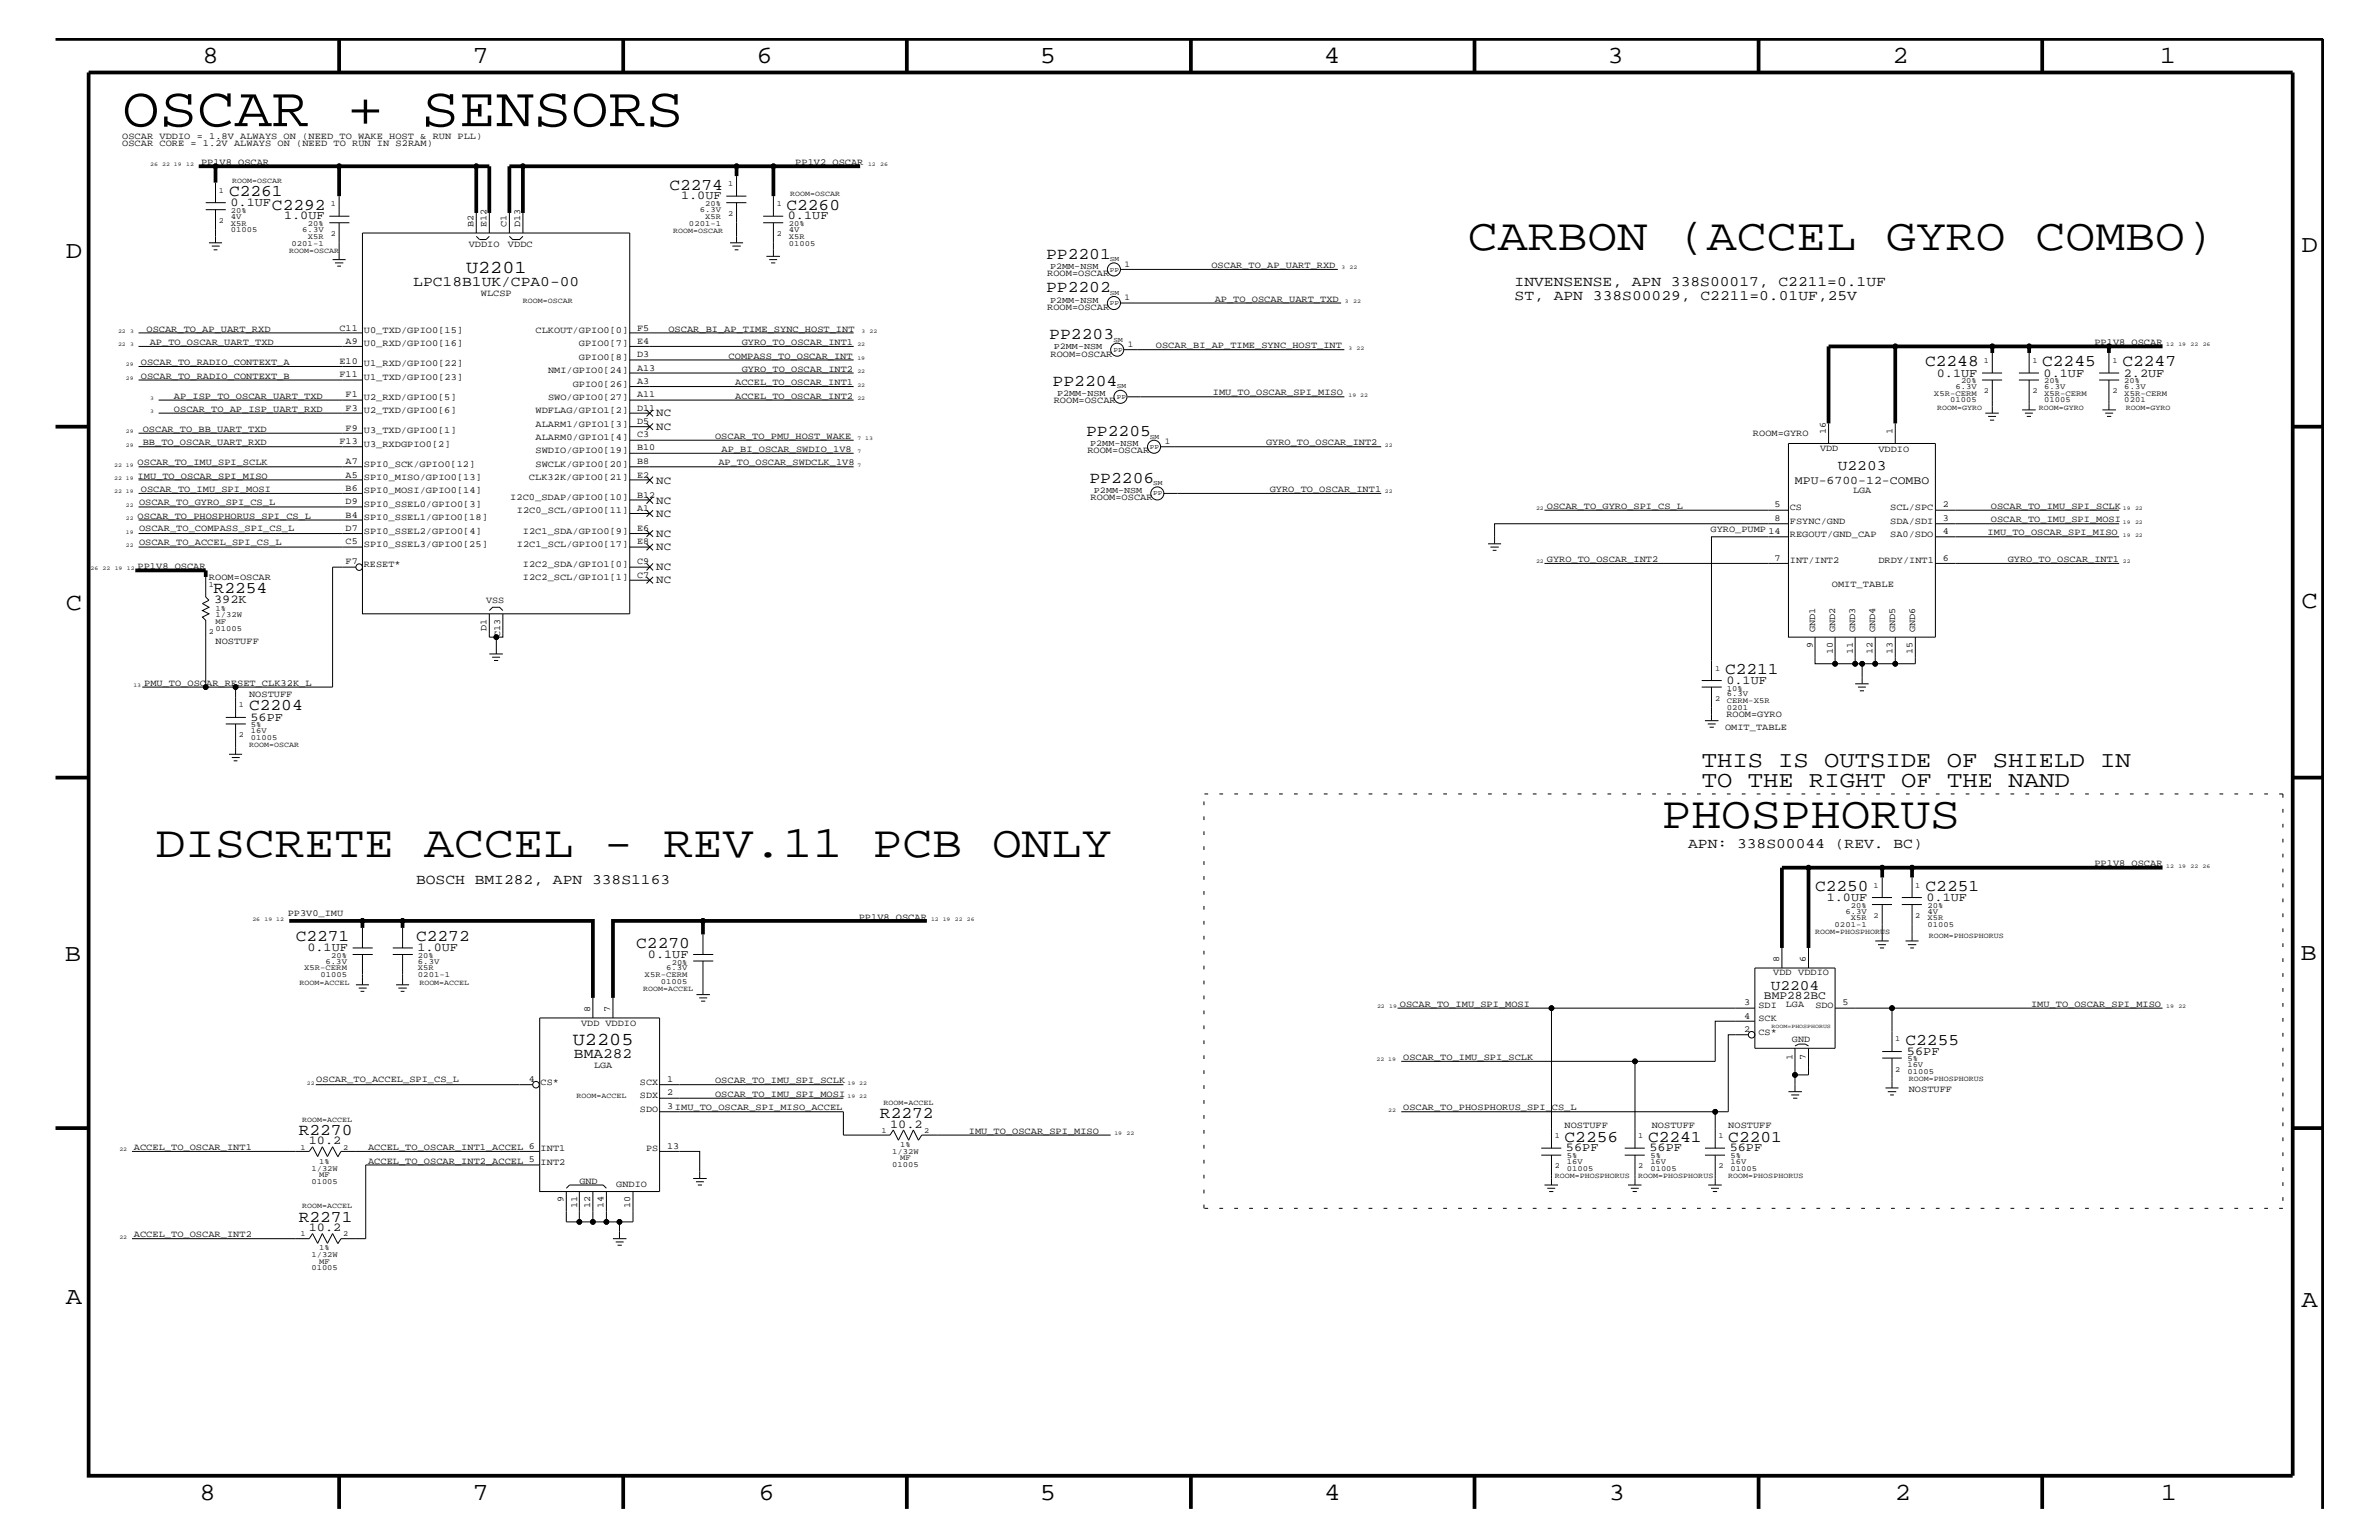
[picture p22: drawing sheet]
<svg xmlns="http://www.w3.org/2000/svg" width="432mm" height="279mm" viewBox="0 0 432 279" stroke-linecap="round" stroke-linejoin="round" font-family="sans-serif">
<defs><g id="words">
<text font-size="10.2" x="22.2" y="22.9">OSCAR + SENSORS</text>
<g font-size="8.2">
<text x="266.4" y="45.3">CARBON (ACCEL GYRO COMBO)</text>
<text x="28.2" y="155.6">DISCRETE ACCEL - REV.11 PCB ONLY</text>
<text x="301.6" y="150.1">PHOSPHORUS</text>
</g>
<g font-size="4.5">
<text x="36.7" y="11.5">8</text>
<text x="85.8" y="11.5">7</text>
<text x="137.3" y="11.5">6</text>
<text x="188.7" y="11.5">5</text>
<text x="240.3" y="11.5">4</text>
<text x="291.8" y="11.5">3</text>
<text x="343.5" y="11.5">2</text>
<text x="392" y="11.5">1</text>
<text x="11.9" y="46.8">D</text>
<text x="417.7" y="45.7">D</text>
<text x="11.9" y="110.6">C</text>
<text x="417.7" y="110.3">C</text>
<text x="11.8" y="174.3">B</text>
<text x="417.6" y="174.2">B</text>
<text x="11.9" y="236.7">A</text>
<text x="417.7" y="237.1">A</text>
<text x="36.2" y="272.1">8</text>
<text x="85.8" y="272.1">7</text>
<text x="137.7" y="272.1">6</text>
<text x="188.7" y="272.1">5</text>
<text x="240.4" y="272.1">4</text>
<text x="292" y="272.1">3</text>
<text x="343.9" y="272.1">2</text>
<text x="392.2" y="272.1">1</text>
</g>
<g font-size="4.1">
<text x="308.9" y="139.2">THIS IS OUTSIDE OF SHIELD IN</text>
<text x="308.9" y="142.9">TO THE RIGHT OF THE NAND</text>
</g>
<g font-size="3.3">
<text x="84.6" y="49.6">U2201</text>
<text x="104" y="189.5">U2205</text>
</g>
<g font-size="3">
<text x="41.6" y="35.6">C2261</text>
<text x="121.5" y="34.4">C2274</text>
<text x="49.4" y="38">C2292</text>
<text x="142.7" y="38">C2260</text>
<text x="189.9" y="47">PP2201</text>
<text x="189.9" y="53">PP2202</text>
<text x="190.5" y="61.5">PP2203</text>
<text x="191.1" y="70">PP2204</text>
<text x="349.4" y="66.5">C2248</text>
<text x="370.7" y="66.5">C2245</text>
<text x="385.2" y="66.5">C2247</text>
<text x="197.1" y="79.1">PP2205</text>
<text x="197.7" y="87.6">PP2206</text>
<text x="38.8" y="107.6">R2254</text>
<text x="313.1" y="122.3">C2211</text>
<text x="45.2" y="128.9">C2204</text>
<text x="329.4" y="161.7">C2250</text>
<text x="349.5" y="161.7">C2251</text>
<text x="53.7" y="170.7">C2271</text>
<text x="75.5" y="170.7">C2272</text>
<text x="115.5" y="172">C2270</text>
<text x="345.9" y="189.5">C2255</text>
<text x="159.7" y="202.9">R2272</text>
<text x="54.2" y="205.9">R2270</text>
<text x="284" y="207.1">C2256</text>
<text x="299.1" y="207.1">C2241</text>
<text x="313.7" y="207.1">C2201</text>
<text x="54.2" y="221.7">R2271</text>
</g>
<g font-size="2.6">
<text x="75" y="51.9">LPC18B1UK/CPA0-00</text>
<text x="274.9" y="51.9">INVENSENSE, APN 338S00017, C2211=0.1UF</text>
<text x="274.9" y="54.4">ST, APN 338S00029, C2211=0.01UF,25V</text>
<text x="333.6" y="85.3">U2203</text>
<text x="306.4" y="153.8">APN: 338S00044 (REV. BC)</text>
<text x="75.5" y="160.5">BOSCH BMI282, APN 338S1163</text>
<text x="321.4" y="179.6">U2204</text>
<text x="104.2" y="192">BMA282</text>
</g>
<g font-size="2.2">
<text x="41.8" y="37.4">0.1UF</text>
<text x="51.6" y="39.8">1.0UF</text>
<text x="123.6" y="36.2">1.0UF</text>
<text x="143" y="39.8">0.1UF</text>
<text x="351.5" y="68.4">0.1UF</text>
<text x="370.9" y="68.4">0.1UF</text>
<text x="385.5" y="68.4">2.2UF</text>
<text x="38.9" y="109.4">392K</text>
<text x="313.4" y="124.1">0.1UF</text>
<text x="45.5" y="130.8">56PF</text>
<text x="331.6" y="163.5">1.0UF</text>
<text x="349.7" y="163.5">0.1UF</text>
<text x="55.8" y="172.6">0.1UF</text>
<text x="75.8" y="172.6">1.0UF</text>
<text x="117.6" y="173.8">0.1UF</text>
<text x="346.1" y="191.4">56PF</text>
<text x="56" y="207.6">10.2</text>
<text x="161.5" y="204.6">10.2</text>
<text x="284.2" y="208.9">56PF</text>
<text x="299.4" y="208.9">56PF</text>
<text x="313.9" y="208.9">56PF</text>
<text x="56" y="223.4">10.2</text>
</g>
<g font-size="2.1">
<text x="325.8" y="87.7">MPU-6700-12-COMBO</text>
<text x="320.2" y="181.3">BMP282BC</text>
</g>
<g font-size="2">
<text x="119.1" y="75.6">NC</text>
<text x="119.1" y="78">NC</text>
<text x="119.1" y="87.7">NC</text>
<text x="119.1" y="91.4">NC</text>
<text x="119.1" y="93.8">NC</text>
<text x="119.1" y="97.4">NC</text>
<text x="119.1" y="99.9">NC</text>
<text x="119.1" y="105.9">NC</text>
<text x="119.1" y="103.5">NC</text>
</g>
<g font-size="1.7">
<text x="22.2" y="26.5">OSCAR CORE = 1.2V ALWAYS ON (NEED TO RUN IN S2RAM)</text>
<text x="22.2" y="25.3">OSCAR VDDIO = 1.8V ALWAYS ON (NEED TO WAKE HOST &amp; RUN PLL)</text>
<text x="36.5" y="29.9">PP1V8_OSCAR</text>
<text x="144.4" y="29.9">PP1V2_OSCAR</text>
<text x="85.9" y="41.2" transform="rotate(-90 85.9 41.2)">B2</text>
<text x="88.3" y="41.2" transform="rotate(-90 88.3 41.2)">E12</text>
<text x="91.9" y="41.2" transform="rotate(-90 91.9 41.2)">C1</text>
<text x="94.4" y="41.2" transform="rotate(-90 94.4 41.2)">D13</text>
<text x="85.1" y="44.9">VDDIO</text>
<text x="92.2" y="44.9">VDDC</text>
<text x="87.3" y="53.8">WLCSP</text>
<text x="190.1" y="50.2">ROOM=OSCAR</text>
<text x="219.9" y="48.7">OSCAR_TO_AP_UART_RXD</text>
<text x="61.6" y="60">C11</text>
<text x="115.7" y="60">F5</text>
<text x="190.1" y="56.2">ROOM=OSCAR</text>
<text x="220.5" y="54.7">AP_TO_OSCAR_UART_TXD</text>
<text x="26.6" y="60.2">OSCAR_TO_AP_UART_RXD</text>
<text x="27.2" y="62.6">AP_TO_OSCAR_UART_TXD</text>
<text x="61.6" y="66">E10</text>
<text x="62.7" y="62.3">A9</text>
<text x="66" y="60.4">U0_TXD/GPIO0[15]</text>
<text x="66" y="62.9">U0_RXD/GPIO0[16]</text>
<text x="97.2" y="60.4">CLKOUT/GPIO0[0]</text>
<text x="105.1" y="62.9">GPIO0[7]</text>
<text x="105.1" y="65.3">GPIO0[8]</text>
<text x="115.7" y="62.3">E4</text>
<text x="115.7" y="64.8">D3</text>
<text x="121.3" y="60.2">OSCAR_BI_AP_TIME_SYNC_HOST_INT</text>
<text x="132.2" y="65.1">COMPASS_TO_OSCAR_INT</text>
<text x="134.6" y="62.6">GYRO_TO_OSCAR_INT1</text>
<text x="190.7" y="64.7">ROOM=OSCAR</text>
<text x="209.8" y="63.2">OSCAR_BI_AP_TIME_SYNC_HOST_INT</text>
<text x="380.2" y="62.6">PP1V8_OSCAR</text>
<text x="25.6" y="66.2">OSCAR_TO_RADIO_CONTEXT_A</text>
<text x="25.6" y="68.7">OSCAR_TO_RADIO_CONTEXT_B</text>
<text x="61.6" y="68.4">F11</text>
<text x="66" y="66.5">U1_RXD/GPIO0[22]</text>
<text x="66" y="68.9">U1_TXD/GPIO0[23]</text>
<text x="99.5" y="67.7">NMI/GPIO0[24]</text>
<text x="104" y="70.1">GPIO0[26]</text>
<text x="115.7" y="67.3">A13</text>
<text x="115.7" y="69.6">A3</text>
<text x="133.4" y="69.9">ACCEL_TO_OSCAR_INT1</text>
<text x="134.6" y="67.5">GYRO_TO_OSCAR_INT2</text>
<text x="220.1" y="71.7">IMU_TO_OSCAR_SPI_MISO</text>
<text x="31.6" y="74.7">OSCAR_TO_AP_ISP_UART_RXD</text>
<text x="31.6" y="72.3">AP_ISP_TO_OSCAR_UART_TXD</text>
<text x="62.7" y="74.5">F3</text>
<text x="62.7" y="72.1">F1</text>
<text x="66" y="72.6">U2_RXD/GPIO0[5]</text>
<text x="66" y="75">U2_TXD/GPIO0[6]</text>
<text x="97.2" y="75">WDFLAG/GPIO1[2]</text>
<text x="97.2" y="77.4">ALARM1/GPIO1[3]</text>
<text x="99.5" y="72.6">SWO/GPIO0[27]</text>
<text x="115.7" y="72.1">A11</text>
<text x="115.7" y="74.5">D11</text>
<text x="115.7" y="76.9">D5</text>
<text x="133.4" y="72.3">ACCEL_TO_OSCAR_INT2</text>
<text x="191.3" y="73.2">ROOM=OSCAR</text>
<text x="25.9" y="80.8">BB_TO_OSCAR_UART_RXD</text>
<text x="25.9" y="78.3">OSCAR_TO_BB_UART_TXD</text>
<text x="61.6" y="80.5">F13</text>
<text x="62.7" y="78.2">F9</text>
<text x="66" y="78.6">U3_TXD/GPIO0[1]</text>
<text x="66" y="81.1">U3_RXDGPIO0[2]</text>
<text x="97.2" y="82.2">SWDIO/GPIO0[19]</text>
<text x="97.2" y="79.9">ALARM0/GPIO1[4]</text>
<text x="115.7" y="81.7">B10</text>
<text x="115.7" y="79.4">C3</text>
<text x="129.8" y="79.6">OSCAR_TO_PMU_HOST_WAKE</text>
<text x="131" y="82">AP_BI_OSCAR_SWDIO_1V8</text>
<text x="197.4" y="82.2">ROOM=OSCAR</text>
<text x="229.8" y="80.8">GYRO_TO_OSCAR_INT2</text>
<text x="318.2" y="79.2">ROOM=GYRO</text>
<text x="330.4" y="81.9">VDD</text>
<text x="331.4" y="78.8" transform="rotate(-90 331.4 78.8)">16</text>
<text x="341" y="82">VDDIO</text>
<text x="343.5" y="78.8" transform="rotate(-90 343.5 78.8)">1</text>
<text x="25" y="84.4">OSCAR_TO_IMU_SPI_SCLK</text>
<text x="25" y="86.9">IMU_TO_OSCAR_SPI_MISO</text>
<text x="25.6" y="89.3">OSCAR_TO_IMU_SPI_MOSI</text>
<text x="62.7" y="84.2">A7</text>
<text x="62.7" y="86.6">A5</text>
<text x="62.7" y="89">B6</text>
<text x="66" y="87.1">SPI0_MISO/GPIO0[13]</text>
<text x="66" y="89.5">SPI0_MOSI/GPIO0[14]</text>
<text x="66" y="84.7">SPI0_SCK/GPIO0[12]</text>
<text x="96" y="87.1">CLK32K/GPIO0[21]</text>
<text x="97.2" y="84.7">SWCLK/GPIO0[20]</text>
<text x="115.7" y="84.2">B8</text>
<text x="115.7" y="86.6">E2</text>
<text x="130.4" y="84.4">AP_TO_OSCAR_SWDCLK_1V8</text>
<text x="230.5" y="89.3">GYRO_TO_OSCAR_INT1</text>
<text x="336.3" y="89.5">LGA</text>
<text x="25" y="94.2">OSCAR_TO_PHOSPHORUS_SPI_CS_L</text>
<text x="25.2" y="91.6">OSCAR_TO_GYRO_SPI_CS_L</text>
<text x="62.7" y="91.5">D9</text>
<text x="62.7" y="93.9">B4</text>
<text x="66" y="94.3">SPI0_SSEL1/GPIO0[18]</text>
<text x="66" y="92">SPI0_SSEL0/GPIO0[3]</text>
<text x="92.6" y="90.7">I2C0_SDAP/GPIO0[10]</text>
<text x="93.8" y="93.2">I2C0_SCL/GPIO0[11]</text>
<text x="115.7" y="90.3">B12</text>
<text x="115.7" y="92.7">A1</text>
<text x="198" y="90.7">ROOM=OSCAR</text>
<text x="280.8" y="92.3">OSCAR_TO_GYRO_SPI_CS_L</text>
<text x="322.1" y="94.5">8</text>
<text x="322.1" y="92.1">5</text>
<text x="324.9" y="95">FSYNC/GND</text>
<text x="324.9" y="92.6">CS</text>
<text x="343.1" y="95">SDA/SDI</text>
<text x="343.1" y="92.6">SCL/SPC</text>
<text x="352.6" y="94.5">3</text>
<text x="352.6" y="92.1">2</text>
<text x="361.4" y="92.3">OSCAR_TO_IMU_SPI_SCLK</text>
<text x="361.4" y="94.8">OSCAR_TO_IMU_SPI_MOSI</text>
<text x="25.2" y="96.4">OSCAR_TO_COMPASS_SPI_CS_L</text>
<text x="25.2" y="98.8">OSCAR_TO_ACCEL_SPI_CS_L</text>
<text x="62.7" y="98.7">C5</text>
<text x="62.7" y="96.3">D7</text>
<text x="66" y="99.3">SPI0_SSEL3/GPIO0[25]</text>
<text x="66" y="96.8">SPI0_SSEL2/GPIO0[4]</text>
<text x="93.8" y="99.3">I2C1_SCL/GPIO0[17]</text>
<text x="94.9" y="96.8">I2C1_SDA/GPIO0[9]</text>
<text x="115.7" y="96.3">E6</text>
<text x="115.7" y="98.7">E8</text>
<text x="310.5" y="96.5">GYRO_PUMP 14</text>
<text x="322.1" y="101.8">7</text>
<text x="324.9" y="97.4">REGOUT/GND_CAP</text>
<text x="343.1" y="97.4">SA0/SDO</text>
<text x="352.6" y="96.9">4</text>
<text x="352.6" y="101.8">6</text>
<text x="360.8" y="97.1">IMU_TO_OSCAR_SPI_MISO</text>
<text x="25" y="103.2">PP1V8_OSCAR</text>
<text x="37.9" y="105.3">ROOM=OSCAR</text>
<text x="62.7" y="102.4">F7</text>
<text x="66" y="102.9">RESET*</text>
<text x="94.9" y="102.9">I2C2_SDA/GPIO1[0]</text>
<text x="94.9" y="105.3">I2C2_SCL/GPIO1[1]</text>
<text x="115.7" y="102.4">C9</text>
<text x="115.7" y="104.8">C7</text>
<text x="280.8" y="102.1">GYRO_TO_OSCAR_INT2</text>
<text x="324.9" y="102.2">INT/INT2</text>
<text x="332.5" y="106.5">OMIT_TABLE</text>
<text x="341" y="102.2">DRDY/INT1</text>
<text x="364.4" y="102.1">GYRO_TO_OSCAR_INT1</text>
<text x="88.2" y="109.3">VSS</text>
<text x="39.1" y="116.8">NOSTUFF</text>
<text x="88.3" y="114.4" transform="rotate(-90 88.3 114.4)">D1</text>
<text x="90.8" y="115.5" transform="rotate(-90 90.8 115.5)">C13</text>
<text x="329" y="117.5" transform="rotate(-90 329 117.5)">9</text>
<text x="329.4" y="114.8" transform="rotate(-90 329.4 114.8)">GND1</text>
<text x="332.7" y="118.6" transform="rotate(-90 332.7 118.6)">10</text>
<text x="333.1" y="114.8" transform="rotate(-90 333.1 114.8)">GND2</text>
<text x="336.3" y="118.6" transform="rotate(-90 336.3 118.6)">11</text>
<text x="336.7" y="114.8" transform="rotate(-90 336.7 114.8)">GND3</text>
<text x="339.9" y="118.6" transform="rotate(-90 339.9 118.6)">12</text>
<text x="340.4" y="114.8" transform="rotate(-90 340.4 114.8)">GND4</text>
<text x="343.5" y="118.6" transform="rotate(-90 343.5 118.6)">13</text>
<text x="344" y="114.8" transform="rotate(-90 344 114.8)">GND5</text>
<text x="347.1" y="118.6" transform="rotate(-90 347.1 118.6)">15</text>
<text x="347.6" y="114.8" transform="rotate(-90 347.6 114.8)">GND6</text>
<text x="26.2" y="124.4">PMU_TO_OSCAR_RESET_CLK32K_L</text>
<text x="45.2" y="126.5">NOSTUFF</text>
<text x="313.4" y="130.2">ROOM=GYRO</text>
<text x="313.1" y="132.5">OMIT_TABLE</text>
<text x="380.2" y="157.2">PP1V8_OSCAR</text>
<text x="52.2" y="166.2">PP3V0_IMU</text>
<text x="155.9" y="166.9">PP1V8_OSCAR</text>
<text x="321.9" y="177">VDD</text>
<text x="322.9" y="174.5" transform="rotate(-90 322.9 174.5)">8</text>
<text x="326.4" y="176.9">VDDIO</text>
<text x="327.7" y="174.5" transform="rotate(-90 327.7 174.5)">6</text>
<text x="107.1" y="183.6" transform="rotate(-90 107.1 183.6)">8</text>
<text x="110.7" y="183.6" transform="rotate(-90 110.7 183.6)">7</text>
<text x="254.1" y="182.7">OSCAR_TO_IMU_SPI_MOSI</text>
<text x="316.6" y="182.4">3</text>
<text x="316.6" y="184.9">4</text>
<text x="319.2" y="182.9">SDI</text>
<text x="319.2" y="185.3">SCK</text>
<text x="324.1" y="182.7">LGA</text>
<text x="329.5" y="182.9">SDO</text>
<text x="334.4" y="182.4">5</text>
<text x="368.6" y="182.7">IMU_TO_OSCAR_SPI_MISO</text>
<text x="105.5" y="186.1">VDD VDDIO</text>
<text x="316.6" y="187.2">2</text>
<text x="319.2" y="187.7">CS*</text>
<text x="325.2" y="189.1">GND</text>
<text x="57.4" y="196.4">OSCAR_TO_ACCEL_SPI_CS_L</text>
<text x="96" y="196.4">4</text>
<text x="98.1" y="196.8">CS*</text>
<text x="107.8" y="193.7">LGA</text>
<text x="116.2" y="196.8">SCX</text>
<text x="121.1" y="196.4">1</text>
<text x="129.8" y="196.5">OSCAR_TO_IMU_SPI_SCLK</text>
<text x="254.7" y="192.3">OSCAR_TO_IMU_SPI_SCLK</text>
<text x="325.4" y="192.3" transform="rotate(-90 325.4 192.3)">1</text>
<text x="327.7" y="192.3" transform="rotate(-90 327.7 192.3)">7</text>
<text x="116.2" y="199.2">SDX</text>
<text x="116.2" y="201.7">SDO</text>
<text x="121.1" y="198.7">2</text>
<text x="121.1" y="201.2">3 IMU_TO_OSCAR_SPI_MISO_ACCEL</text>
<text x="129.8" y="199">OSCAR_TO_IMU_SPI_MOSI</text>
<text x="254.7" y="201.5">OSCAR_TO_PHOSPHORUS_SPI_CS_L</text>
<text x="346.5" y="198.1">NOSTUFF</text>
<text x="24.3" y="208.7">ACCEL_TO_OSCAR_INT1</text>
<text x="66.8" y="208.7">ACCEL_TO_OSCAR_INT1_ACCEL 6</text>
<text x="98.1" y="208.9">INT1</text>
<text x="117.3" y="208.9">PS</text>
<text x="121.1" y="208.5">13</text>
<text x="175.9" y="205.7">IMU_TO_OSCAR_SPI_MISO</text>
<text x="284" y="204.7">NOSTUFF</text>
<text x="299.8" y="204.7">NOSTUFF</text>
<text x="313.7" y="204.7">NOSTUFF</text>
<text x="66.8" y="211.1">ACCEL_TO_OSCAR_INT2_ACCEL 5</text>
<text x="98.1" y="211.4">INT2</text>
<text x="105.2" y="214.7">GND</text>
<text x="111.8" y="215.3">GNDIO</text>
<text x="102.3" y="218.1" transform="rotate(-90 102.3 218.1)">9</text>
<text x="104.7" y="219.2" transform="rotate(-90 104.7 219.2)">11</text>
<text x="107.1" y="219.2" transform="rotate(-90 107.1 219.2)">12</text>
<text x="109.6" y="219.2" transform="rotate(-90 109.6 219.2)">14</text>
<text x="114.4" y="219.2" transform="rotate(-90 114.4 219.2)">10</text>
<text x="24.3" y="224.5">ACCEL_TO_OSCAR_INT2</text>
</g>
<g font-size="1.6">
<text x="190.6" y="48.8">P2MM-NSM</text>
<text x="204.1" y="48.5">1</text>
<text x="190.6" y="54.9">P2MM-NSM</text>
<text x="204.1" y="54.5">1</text>
<text x="191.3" y="63.4">P2MM-NSM</text>
<text x="204.7" y="63">1</text>
<text x="191.9" y="71.8">P2MM-NSM</text>
<text x="197.9" y="80.9">P2MM-NSM</text>
<text x="211.4" y="80.5">1</text>
<text x="198.5" y="89.4">P2MM-NSM</text>
</g>
<g font-size="1.4">
<text x="39.7" y="35">1</text>
<text x="42.2" y="33.1">ROOM=OSCAR</text>
<text x="132.2" y="33.7">1</text>
<text x="143.4" y="35.6">ROOM=OSCAR</text>
<text x="39.7" y="40.4">2</text>
<text x="41.9" y="38.6">20%</text>
<text x="41.9" y="40.9">X5R</text>
<text x="41.9" y="39.7">4V</text>
<text x="55.9" y="41">20%</text>
<text x="60" y="37.4">1</text>
<text x="125.1" y="40.9">0201-1</text>
<text x="127" y="38.5">6.3V</text>
<text x="128" y="37.4">20%</text>
<text x="128" y="39.7">X5R</text>
<text x="132.2" y="39.2">2</text>
<text x="141" y="37.4">1</text>
<text x="143.2" y="41">20%</text>
<text x="41.9" y="42.1">01005</text>
<text x="52.5" y="45.9">ROOM=OSCAR</text>
<text x="52.9" y="44.6">0201-1</text>
<text x="54.9" y="42.1">6.3V</text>
<text x="55.9" y="43.4">X5R</text>
<text x="60" y="42.9">2</text>
<text x="122.2" y="42.3">ROOM=OSCAR</text>
<text x="141" y="42.9">2</text>
<text x="143.2" y="44.6">01005</text>
<text x="143.2" y="43.4">X5R</text>
<text x="143.2" y="42.1">4V</text>
<text x="94.9" y="55">ROOM=OSCAR</text>
<text x="360.1" y="65.9">1</text>
<text x="368.9" y="65.9">1</text>
<text x="383.5" y="65.9">1</text>
<text x="351" y="71.8">X5R-CERM</text>
<text x="354.9" y="70.6">6.3V</text>
<text x="355.9" y="69.5">20%</text>
<text x="360.1" y="71.3">2</text>
<text x="368.9" y="71.3">2</text>
<text x="371" y="71.8">X5R-CERM</text>
<text x="371" y="70.6">6.3V</text>
<text x="371" y="69.5">20%</text>
<text x="383.5" y="71.3">2</text>
<text x="385.6" y="71.8">X5R-CERM</text>
<text x="385.6" y="70.6">6.3V</text>
<text x="385.6" y="69.5">20%</text>
<text x="351.6" y="74.4">ROOM=GYRO</text>
<text x="354" y="73">01005</text>
<text x="370.1" y="74.4">ROOM=GYRO</text>
<text x="371" y="73">01005</text>
<text x="385.6" y="73">0201</text>
<text x="385.8" y="74.4">ROOM=GYRO</text>
<text x="37.9" y="106.5">1</text>
<text x="39.1" y="112">1/32W</text>
<text x="39.1" y="113.1">MF</text>
<text x="39.1" y="110.8">1%</text>
<text x="37.9" y="115">2</text>
<text x="39.1" y="114.4">01005</text>
<text x="311.3" y="121.7">1</text>
<text x="313.4" y="125.3">10%</text>
<text x="43.3" y="128.3">1</text>
<text x="45.6" y="131.9">5%</text>
<text x="311.3" y="127.1">2</text>
<text x="313.4" y="126.4">6.3V</text>
<text x="313.4" y="128.8">0201</text>
<text x="313.4" y="127.6">CERM-X5R</text>
<text x="43.3" y="133.8">2</text>
<text x="45.2" y="135.6">ROOM=OSCAR</text>
<text x="45.6" y="134.2">01005</text>
<text x="45.6" y="133">16V</text>
<text x="340" y="161.1">1</text>
<text x="347.6" y="161.1">1</text>
<text x="334.9" y="165.8">6.3V</text>
<text x="336" y="164.7">20%</text>
<text x="336" y="167">X5R</text>
<text x="340" y="166.5">2</text>
<text x="347.6" y="166.5">2</text>
<text x="349.8" y="165.8">4V</text>
<text x="349.8" y="164.7">20%</text>
<text x="349.8" y="167">X5R</text>
<text x="60.1" y="173.8">20%</text>
<text x="75.9" y="173.8">20%</text>
<text x="329.4" y="169.5">ROOM=PHOSPHORUS</text>
<text x="333" y="168.2">0201-1</text>
<text x="349.8" y="168.2">01005</text>
<text x="350.1" y="170.1">ROOM=PHOSPHORUS</text>
<text x="54.4" y="178.7">ROOM=ACCEL</text>
<text x="55.2" y="176.1">X5R-CERM</text>
<text x="58.2" y="177.3">01005</text>
<text x="59.1" y="174.9">6.3V</text>
<text x="75.9" y="176.1">X5R</text>
<text x="75.9" y="177.3">0201-1</text>
<text x="75.9" y="174.9">6.3V</text>
<text x="76.1" y="178.7">ROOM=ACCEL</text>
<text x="116.8" y="179.9">ROOM=ACCEL</text>
<text x="117" y="177.3">X5R-CERM</text>
<text x="120" y="178.5">01005</text>
<text x="120.9" y="176.1">6.3V</text>
<text x="121.9" y="175">20%</text>
<text x="344" y="188.9">1</text>
<text x="344" y="194.4">2</text>
<text x="346.2" y="194.8">01005</text>
<text x="346.2" y="193.7">16V</text>
<text x="346.2" y="192.6">5%</text>
<text x="346.5" y="196.2">ROOM=PHOSPHORUS</text>
<text x="54.9" y="203.5">ROOM=ACCEL</text>
<text x="104.6" y="199.2">ROOM=ACCEL</text>
<text x="160.4" y="200.4">ROOM=ACCEL</text>
<text x="54.5" y="208.6">1</text>
<text x="62.3" y="208.6">2</text>
<text x="160" y="205.5">1</text>
<text x="161.9" y="209.3">1/32W</text>
<text x="163.4" y="208.1">1%</text>
<text x="167.7" y="205.5">2</text>
<text x="282.2" y="206.5">1</text>
<text x="297.4" y="206.5">1</text>
<text x="311.9" y="206.5">1</text>
<text x="56.5" y="212.4">1/32W</text>
<text x="56.5" y="214.7">01005</text>
<text x="58" y="211.1">1%</text>
<text x="58" y="213.6">MF</text>
<text x="161.9" y="211.7">01005</text>
<text x="163.4" y="210.5">MF</text>
<text x="282.2" y="213.8">ROOM=PHOSPHORUS</text>
<text x="282.2" y="211.9">2</text>
<text x="284.4" y="212.5">01005</text>
<text x="284.4" y="211.3">16V</text>
<text x="284.4" y="210.2">5%</text>
<text x="297.3" y="213.8">ROOM=PHOSPHORUS</text>
<text x="297.4" y="211.9">2</text>
<text x="299.6" y="211.3">16V</text>
<text x="299.6" y="212.5">01005</text>
<text x="299.6" y="210.2">5%</text>
<text x="311.9" y="211.9">2</text>
<text x="313.7" y="213.8">ROOM=PHOSPHORUS</text>
<text x="314.1" y="212.5">01005</text>
<text x="314.1" y="210.2">5%</text>
<text x="314.1" y="211.3">16V</text>
<text x="54.9" y="219.2">ROOM=ACCEL</text>
<text x="54.5" y="224.3">1</text>
<text x="58" y="226.9">1%</text>
<text x="62.3" y="224.3">2</text>
<text x="56.5" y="228.1">1/32W</text>
<text x="56.5" y="230.5">01005</text>
<text x="58" y="229.3">MF</text>
</g>
<g font-size="1.3">
<text x="201.4" y="47.4">SM</text>
<text x="201.4" y="49.3">PP</text>
<text x="201.4" y="53.5">SM</text>
<text x="201.4" y="55.3">PP</text>
<text x="202.1" y="63.9">PP</text>
<text x="202.1" y="62">SM</text>
<text x="202.7" y="70.5">SM</text>
<text x="202.7" y="72.3">PP</text>
<text x="208.7" y="81.4">PP</text>
<text x="208.7" y="79.6">SM</text>
<text x="209.3" y="89.9">PP</text>
<text x="209.3" y="88.1">SM</text>
</g>
<g font-size="1">
<text x="27.3" y="30.2">26</text>
<text x="29.5" y="30.2">22 19</text>
<text x="33.8" y="30.2">12</text>
<text x="157.6" y="30.2">12</text>
<text x="159.8" y="30.2">26</text>
<text x="243.5" y="48.9">3</text>
<text x="244.9" y="48.9">22</text>
<text x="244.1" y="55">3</text>
<text x="245.6" y="55">22</text>
<text x="21.4" y="60.4">22</text>
<text x="21.4" y="62.9">22</text>
<text x="23.6" y="60.4">3</text>
<text x="23.6" y="62.9">3</text>
<text x="155.6" y="62.9">22</text>
<text x="155.6" y="65.3">19</text>
<text x="156.4" y="60.4">3</text>
<text x="157.8" y="60.4">22</text>
<text x="244.8" y="63.4">3</text>
<text x="246.2" y="63.4">22</text>
<text x="393.2" y="62.9">12</text>
<text x="395.4" y="62.9">19</text>
<text x="397.6" y="62.9">22</text>
<text x="399.8" y="62.9">26</text>
<text x="22.9" y="68.9">29</text>
<text x="22.9" y="66.5">29</text>
<text x="155.6" y="70.1">22</text>
<text x="155.6" y="67.7">22</text>
<text x="244.8" y="72">19 22</text>
<text x="27.3" y="75">3</text>
<text x="27.3" y="72.6">3</text>
<text x="155.6" y="72.6">22</text>
<text x="22.9" y="81.1">29</text>
<text x="22.9" y="78.6">29</text>
<text x="155.6" y="82.2">7</text>
<text x="155.6" y="79.9">7</text>
<text x="157.1" y="79.9">13</text>
<text x="251.4" y="81.1">22</text>
<text x="20.7" y="89.5">22 19</text>
<text x="20.7" y="87.1">22 19</text>
<text x="20.7" y="84.7">22 19</text>
<text x="155.6" y="84.7">7</text>
<text x="251.4" y="89.5">22</text>
<text x="22.9" y="92">22</text>
<text x="22.9" y="94.3">22</text>
<text x="278.8" y="92.6">22</text>
<text x="385.3" y="95">19</text>
<text x="385.3" y="92.6">19</text>
<text x="387.5" y="95">22</text>
<text x="387.5" y="92.6">22</text>
<text x="22.9" y="99.3">22</text>
<text x="22.9" y="96.8">19</text>
<text x="385.3" y="97.4">19</text>
<text x="387.5" y="97.4">22</text>
<text x="16.4" y="103.5">26</text>
<text x="18.6" y="103.5">22</text>
<text x="20.8" y="103.5">19</text>
<text x="23" y="103.5">12</text>
<text x="278.8" y="102.2">22</text>
<text x="385.3" y="102.2">22</text>
<text x="24.2" y="124.7">13</text>
<text x="393.2" y="157.4">12</text>
<text x="395.4" y="157.4">19</text>
<text x="397.6" y="157.4">22</text>
<text x="399.8" y="157.4">26</text>
<text x="45.8" y="167.1">26</text>
<text x="48" y="167.1">19 12</text>
<text x="169" y="167.1">12 19</text>
<text x="173.3" y="167.1">22</text>
<text x="175.5" y="167.1">26</text>
<text x="249.9" y="182.9">22</text>
<text x="252.1" y="182.9">19</text>
<text x="393.2" y="182.9">19</text>
<text x="395.4" y="182.9">22</text>
<text x="321.6" y="186.5">ROOM=PHOSPHORUS</text>
<text x="55.7" y="196.8">22</text>
<text x="153.8" y="196.8">19 22</text>
<text x="249.9" y="192.6">22 19</text>
<text x="153.8" y="199.2">19 22</text>
<text x="252" y="201.7">22</text>
<text x="21.7" y="208.9">22</text>
<text x="202.3" y="205.9">19</text>
<text x="204.5" y="205.9">22</text>
<text x="21.7" y="224.7">22</text>
</g>
</g></defs>
<g fill="none" stroke="#000" stroke-width=".18">
<path d="M37.3 36.8h3.7M37.3 38h3.7M39.1 33.1v3.7M39.1 38v6.1M59.8 39.2h3.6M61.6 35.6v3.6M86.4 38.6v3.7M88.8 38.6v3.7M92.5 38.6v3.7M94.9 38.6v3.7M131.8 36.8h3.7M131.8 35.6h3.7"/>
<path d="M133.7 31.9v3.7M133.7 36.8v7.3M138.5 39.2h3.7M140.4 35.6v3.6M37.9 44.1h2.4M38.4 44.6h1.5M38.8 45.3h.7M59.8 40.4h3.6M60.4 47.1h2.3M60.8 47.7h1.5M61.2 48.3h.7M61.6 40.4v6.7"/>
<path d="M65.8 42.3h48.5v69.1h-48.5zM86.4 42.9l.6 .6h1.2l.6-.6M92.5 42.9l.5 .6h1.3l.6-.6M132.5 44.1h2.4M132.9 44.6h1.6M133.4 45.3h.6M138.5 40.4h3.7M139.1 46.5h2.5M139.6 47.1h1.5M140 47.7h.7M140.4 40.4v6.1M203.4 48.9h39.4"/>
<path d="M203.4 55h40M25.1 60.4h40.7M25.1 62.9h40.7M25.1 66.5h40.7M25.1 68.9h40.7M25.1 78.6h40.7M28.8 75h37M28.8 72.6h37M114.3 75h3.6M114.3 70.1h40.6M114.3 72.6h40.6M114.3 60.4h40.6"/>
<path d="M114.3 62.9h40.6M114.3 77.4h3.6M114.3 79.9h40.6M114.3 65.3h40.6M114.3 67.7h40.6M117.3 74.4l1.2 1.2M117.3 76.8l1.2 1.2M118.5 74.4l-1.2 1.2M118.5 76.8l-1.2 1.2M204 63.4h40M204.6 72h39.4M331.9 76.8v3.7"/>
<path d="M344 76.8v3.7M359.7 68.9h3.7M359.7 67.7h3.7M360.3 75h2.5M360.8 75.6h1.5M361.2 76.2h.8M361.6 64v3.7M361.6 68.9v6.1M366.4 68.9h3.7M366.4 67.7h3.7M367 74.4h2.5M367.5 75h1.5"/>
<path d="M367.9 75.6h.7M368.3 64v3.7M368.3 68.9v5.5M381 68.9h3.6M381 67.7h3.6M381.6 74.4h2.4M382.1 75h1.4M382.4 75.6h.8M382.8 64v3.7M382.8 68.9v5.5M25.1 99.3h40.7M25.1 87.1h40.7"/>
<path d="M25.1 89.5h40.7M25.1 92h40.7M25.1 96.8h40.7M25.1 94.3h40.7M25.1 84.7h40.7M25.1 81.1h40.7M114.3 99.3h3.6M114.3 90.7h3.6M114.3 87.1h3.6M114.3 96.8h3.6M114.3 84.7h40.6M114.3 93.2h3.6"/>
<path d="M114.3 82.2h40.6M117.3 86.5l1.2 1.2M117.3 96.2l1.2 1.2M117.3 98.7l1.2 1.2M117.3 90.1l1.2 1.3M117.3 92.6l1.2 1.2M118.5 86.5l-1.2 1.2M118.5 96.2l-1.2 1.2M118.5 98.7l-1.2 1.2M118.5 90.1l-1.2 1.3M118.5 92.6l-1.2 1.2M210.7 81.1h40"/>
<path d="M211.2 89.5h39.5M270.1 98.7h2.4M270.5 99.3h1.5M270.9 99.9h.7M280.3 92.6h44.3M324.6 80.5h26.7v35.1h-26.7zM324.6 95h-53.3v3.7M324.6 97.4h-14v26.1M351.3 92.6h33.3M351.3 97.4h33.3M351.3 95h33.3M37.3 104.7v3.6l.6 .6-1.2 .6 1.2 .7-1.2 .6 1.2 .6-1.2 .6 .6 .6v12.1"/>
<path d="M64.6 102.9h-4.2v21.8h-17.6v5.5M88.8 110.8l.6-.6h1.3l.6 .6M88.8 118.6h2.5M88.8 111.4v4.2h1.3M89.3 119.2h1.5M89.7 119.8h.7M91.3 111.4v4.2h-1.2v3M114.3 105.3h3.6M114.3 102.9h3.6M117.3 104.7l1.2 1.2M117.3 102.2l1.2 1.3M118.5 104.7l-1.2 1.2"/>
<path d="M118.5 102.2l-1.2 1.3M280.3 102.2h44.3M329.4 115.6v4.8h3.7v-4.8M336.7 115.6v4.8h1.3v3.7M340.4 115.6v4.8h-2.4M344 115.6v4.8M347.6 115.6v4.8h-7.2M351.3 102.2h33.3M25.8 124.7h17M41 131.3h3.6M41 130.2h3.6M41.6 136.8h2.3"/>
<path d="M42.1 137.4h1.4M42.4 138h.7M42.8 131.3v5.5M308.9 124.7h3.6M308.9 123.5h3.6M309.5 130.8h2.4M310 131.3h1.4M310.3 131.9h.8M310.6 124.7v6.1M333.1 120.4h3.6M336.7 124.1h2.5M337.2 124.7h1.5"/>
<path d="M337.6 125.3h.7M341.6 159.2v3.6M347 159.2v3.6M64 172h3.6M64 173.2h3.6M64.6 178.7h2.4M65.1 179.3h1.4M65.4 179.9h.7M65.8 168.3v3.7M65.8 173.2v5.5M71.3 172h3.6M71.3 173.2h3.6"/>
<path d="M71.9 178.7h2.4M72.3 179.3h1.5M72.7 179.9h.7M73.1 168.3v3.7M73.1 173.2v5.5M125.8 174.4h3.7M125.8 173.2h3.7M127.6 169.5v3.7M127.6 174.4v6.1M318.5 175.6h14.6v14.6h-14.6zM323.4 172v3.6M328.3 172v3.6"/>
<path d="M339.8 164.1h3.6M339.8 162.8h3.6M340.4 170.7h2.4M340.9 171.4h1.4M341.2 172h.8M341.6 164.1v6.6M345.2 164.1h3.6M345.2 162.8h3.6M345.9 170.7h2.3M346.3 171.4h1.5M346.7 172h.7M347 164.1v6.6"/>
<path d="M57.3 196.8h39.4M98 184.7h21.7v31.5h-21.7zM107.6 181v3.7M111.3 181v3.7M119.7 199.2h33.4M119.7 196.8h33.4M126.4 180.5h2.5M126.9 181h1.5M127.3 181.6h.7M253.7 182.9h64.8M254.3 192.6h42.5M281.6 182.9v25.4"/>
<path d="M317.3 187.7h-3.6v14h-59.4M318.5 185.3h-7.2v7.3h-14.5v15.7M324.6 198.1h2.5M325.1 198.7h1.5M325.5 199.2h.7M325.8 190.2v7.9M325.8 189.8l.7-.4h1.2l.6 .4M328.3 190.2v4.8h-2.5M333.1 182.9h59.4M341.6 192h3.6M341.6 190.8h3.6M342.2 197.4h2.4"/>
<path d="M342.6 198.1h1.6M343.1 198.7h.6M343.4 182.9v7.9M343.4 192v5.4M24 208.9h32.1l.6-.8 1 1.7 .8-1.7 .9 1.7 1-1.7 .9 1.7M98 208.9h-36.1l-.6 1M98 211.4h-31.6v13.3h-4.5l-.6 1M102.8 215.6l.6-.6h6.1l.6 .6M102.8 216.2v5.5h2.4M105.2 216.2v5.5h2.4M107.6 216.2v5.5h2.5M110.1 216.2v5.5h2.3v3"/>
<path d="M114.9 216.2v5.5h-2.5M119.7 208.9h7.3v4.9M119.7 201.7h33.4v4.2h8.4l.6-.9 1 1.9 .9-1.9 .9 1.9 .9-1.9 .9 1.9 .6-1h34.3M125.8 213.8h2.5M126.3 214.4h1.5M126.7 215h.7M279.7 209.6h3.7M279.7 208.3h3.7M280.3 215h2.5M280.8 215.6h1.5M281.2 216.2h.7M281.6 209.6v5.4"/>
<path d="M294.9 209.6h3.6M294.9 208.3h3.6M295.5 215h2.4M296 215.6h1.4M296.3 216.2h.8M296.8 209.6v5.4M309.5 209.6h3.6M309.5 208.3h3.6M310 215h2.5M310.6 215.6h1.4M310.9 216.2h.8M311.3 201.7v6.6"/>
<path d="M311.3 209.6v5.4M24 224.7h32.1l.6-.9 1 1.8 .8-1.8 .9 1.8 1-1.8 .9 1.8M111.3 224.7h2.4M111.8 225.3h1.4M112.1 225.9h.8"/>
<circle cx="39.1" cy="30.2" r=".42"/>
<circle cx="61.6" cy="30.2" r=".42"/>
<circle cx="86.4" cy="30.2" r=".42"/>
<circle cx="94.9" cy="30.2" r=".42"/>
<circle cx="133.7" cy="30.2" r=".42"/>
<circle cx="140.4" cy="30.2" r=".42"/>
<circle cx="202.2" cy="48.9" r="1.19"/>
<circle cx="202.2" cy="55" r="1.19"/>
<circle cx="202.8" cy="63.4" r="1.19"/>
<circle cx="203.4" cy="72" r="1.19"/>
<circle cx="344" cy="62.9" r=".42"/>
<circle cx="361.6" cy="62.9" r=".42"/>
<circle cx="368.3" cy="62.9" r=".42"/>
<circle cx="382.8" cy="62.9" r=".42"/>
<circle cx="209.5" cy="81.1" r="1.19"/>
<circle cx="210.1" cy="89.5" r="1.19"/>
<circle cx="65.2" cy="102.9" r=".59"/>
<circle cx="90.1" cy="115.6" r=".42"/>
<circle cx="37.3" cy="124.7" r=".42"/>
<circle cx="42.8" cy="124.7" r=".42"/>
<circle cx="333.1" cy="120.4" r=".42"/>
<circle cx="336.7" cy="120.4" r=".42"/>
<circle cx="338" cy="120.4" r=".42"/>
<circle cx="340.4" cy="120.4" r=".42"/>
<circle cx="344" cy="120.4" r=".42"/>
<circle cx="328.3" cy="157.4" r=".42"/>
<circle cx="341.6" cy="157.4" r=".42"/>
<circle cx="347" cy="157.4" r=".42"/>
<circle cx="65.8" cy="167.1" r=".42"/>
<circle cx="73.1" cy="167.1" r=".42"/>
<circle cx="127.6" cy="167.1" r=".42"/>
<circle cx="97.3" cy="196.8" r=".59"/>
<circle cx="281.6" cy="182.9" r=".42"/>
<circle cx="296.8" cy="192.6" r=".42"/>
<circle cx="317.9" cy="187.7" r=".59"/>
<circle cx="325.8" cy="195" r=".42"/>
<circle cx="343.4" cy="182.9" r=".42"/>
<circle cx="311.3" cy="201.7" r=".42"/>
<circle cx="105.2" cy="221.7" r=".42"/>
<circle cx="107.6" cy="221.7" r=".42"/>
<circle cx="110.1" cy="221.7" r=".42"/>
<circle cx="112.4" cy="221.7" r=".42"/>
</g>
<g fill="none" stroke="#000" stroke-width=".68" stroke-linecap="butt">
<path d="M10.1 7.1h411.5v266.7M16.1 13.2h400v254.5h-400zM61.6 7.1v6.1M113.1 7.1v6.1M164.6 7.1v6.1M216.2 7.1v6.1M267.6 7.1v6.1M319.2 7.1v6.1M370.7 7.1v6.1M36.1 30.2h3v2.9M39.1 30.2h49.7v8.4M61.6 30.2v5.4"/>
<path d="M86.4 30.2v8.4M94.9 30.2v8.4M133.7 31.9v-1.7h-41.2v8.4M133.7 30.2h22.4M140.4 30.2v5.4M10.1 77.4h6M331.9 76.8v-13.9h12.1v13.9M344 62.9h17.6M361.6 64v-1.1h6.7v1.1M368.3 62.9h24.2M382.8 62.9v1.1M416.1 77.4h5.5"/>
<path d="M24.6 103.5h12.7v1.2M10.1 141.1h6M328.3 157.4h13.3v1.8M328.3 157.4h-4.9v14.6M328.3 157.4v14.6M341.6 157.4h50.9M347 157.4v1.8M416.1 141.1h5.5M52.5 167.1h20.6M65.8 167.1v1.2M73.1 167.1h34.5v13.9M73.1 167.1v1.2"/>
<path d="M127.6 167.1h-16.3v13.9M168.2 167.1h-40.6v2.4M10.1 204.7h6M416.1 204.7h5.5M61.6 267.7v6.1M113.1 267.7v6.1M164.6 267.7v6.1M216.2 268v5.8M267.6 267.7v6.1M319.2 267.7v6.1M370.7 267.7v6.1"/>
</g>
<path d="M414.4 144h-195.9M414.4 144v75.2M218.5 219.2v-75.2M414.4 219.2h-195.9" fill="none" stroke="#000" stroke-width=".18" stroke-dasharray=".7 2" stroke-linecap="butt"/>
<g fill="#000">
<circle cx="39.1" cy="30.2" r=".42"/>
<circle cx="61.6" cy="30.2" r=".42"/>
<circle cx="86.4" cy="30.2" r=".42"/>
<circle cx="94.9" cy="30.2" r=".42"/>
<circle cx="133.7" cy="30.2" r=".42"/>
<circle cx="140.4" cy="30.2" r=".42"/>
<circle cx="344" cy="62.9" r=".42"/>
<circle cx="361.6" cy="62.9" r=".42"/>
<circle cx="368.3" cy="62.9" r=".42"/>
<circle cx="382.8" cy="62.9" r=".42"/>
<circle cx="90.1" cy="115.6" r=".42"/>
<circle cx="37.3" cy="124.7" r=".42"/>
<circle cx="42.8" cy="124.7" r=".42"/>
<circle cx="333.1" cy="120.4" r=".42"/>
<circle cx="336.7" cy="120.4" r=".42"/>
<circle cx="338" cy="120.4" r=".42"/>
<circle cx="340.4" cy="120.4" r=".42"/>
<circle cx="344" cy="120.4" r=".42"/>
<circle cx="328.3" cy="157.4" r=".42"/>
<circle cx="341.6" cy="157.4" r=".42"/>
<circle cx="347" cy="157.4" r=".42"/>
<circle cx="65.8" cy="167.1" r=".42"/>
<circle cx="73.1" cy="167.1" r=".42"/>
<circle cx="127.6" cy="167.1" r=".42"/>
<circle cx="281.6" cy="182.9" r=".42"/>
<circle cx="296.8" cy="192.6" r=".42"/>
<circle cx="325.8" cy="195" r=".42"/>
<circle cx="343.4" cy="182.9" r=".42"/>
<circle cx="311.3" cy="201.7" r=".42"/>
<circle cx="105.2" cy="221.7" r=".42"/>
<circle cx="107.6" cy="221.7" r=".42"/>
<circle cx="110.1" cy="221.7" r=".42"/>
<circle cx="112.4" cy="221.7" r=".42"/>
</g>
<use href="#words"/>
</svg>
